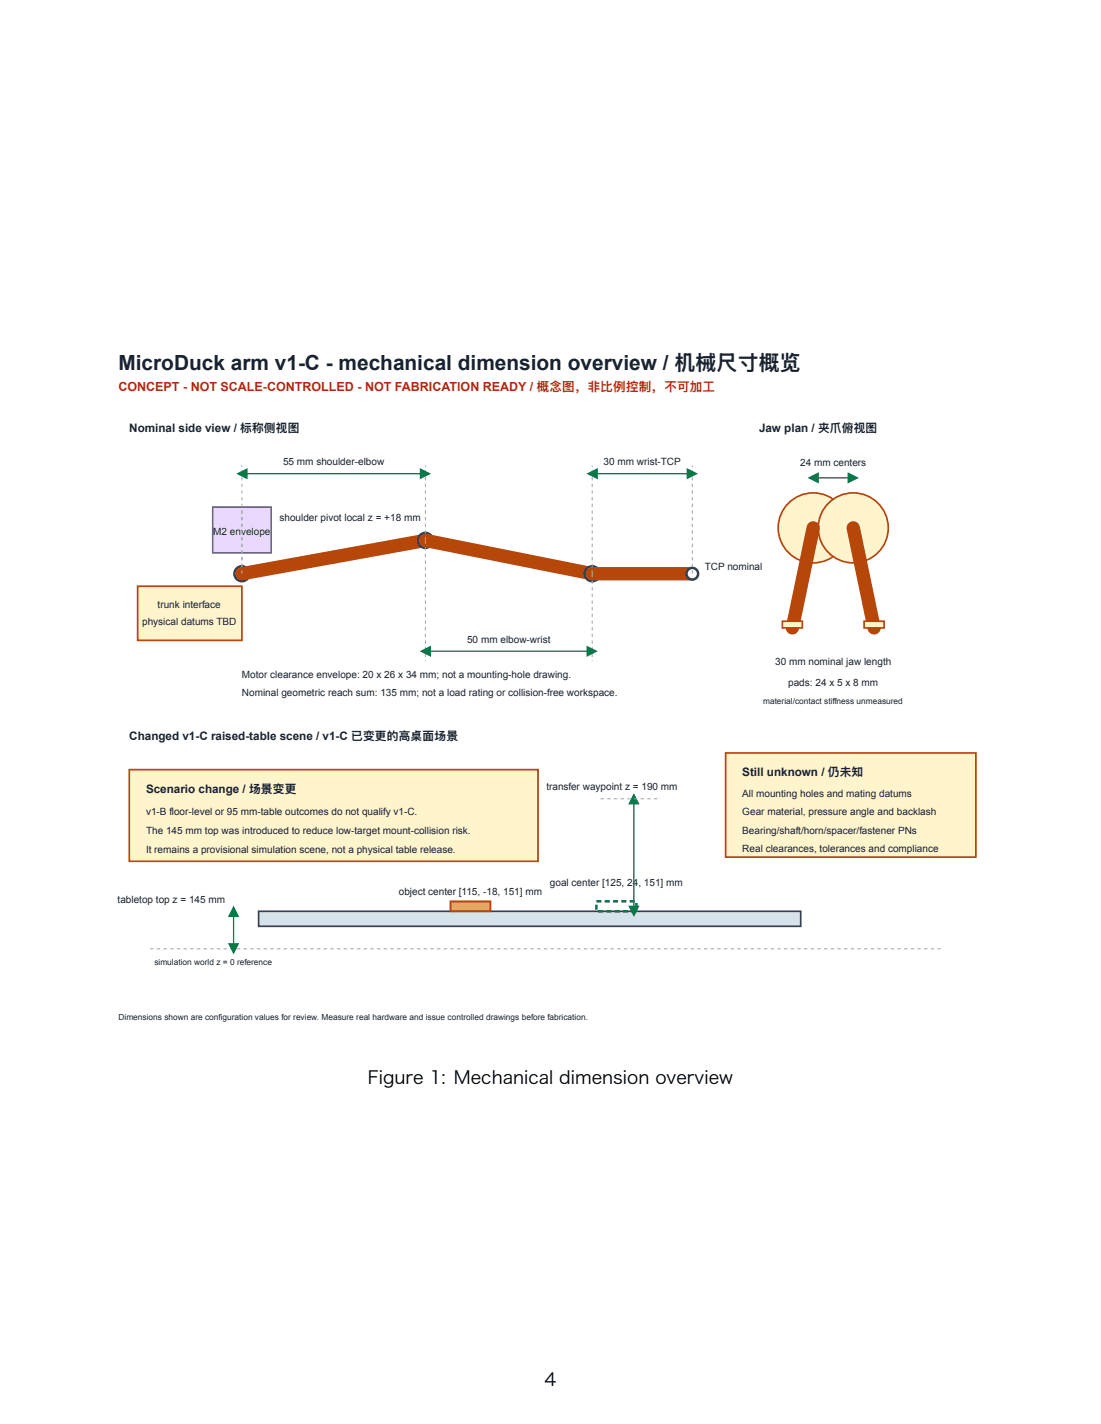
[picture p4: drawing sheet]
<svg xmlns="http://www.w3.org/2000/svg" width="216mm" height="279mm" viewBox="0 0 216 279" stroke-linecap="round" stroke-linejoin="round" font-family="sans-serif">
<defs><g id="words">
<text font-size="4.1" fill="#182230" x="23.2" y="72.5">MicroDuck arm v1-C - mechanical dimension overview / 机械尺寸概览</text>
<g font-size="3.5">
<text x="72.2" y="212.7">Figure 1: Mechanical dimension overview</text>
<text x="106.8" y="271.9">4</text>
</g>
<text font-size="2.5" fill="#b42318" x="23.2" y="76.8">CONCEPT - NOT SCALE-CONTROLLED - NOT FABRICATION READY / 概念图，非比例控制，不可加工</text>
<g font-size="2.3" fill="#182230">
<text x="25.4" y="84.8">Nominal side view / 标称侧视图</text>
<text x="148.8" y="84.8">Jaw plan / 夹爪俯视图</text>
<text x="25.4" y="145.3">Changed v1-C raised-table scene / v1-C 已变更的高桌面场景</text>
<text x="28.6" y="155.6">Scenario change / 场景变更</text>
<text x="145.6" y="152.3">Still unknown / 仍未知</text>
</g>
<g font-size="2" fill="#182230">
<text x="55.5" y="91.1">55 mm shoulder-elbow</text>
<text x="118.4" y="91.1">30 mm wrist-TCP</text>
<text x="156.9" y="91.5">24 mm centers</text>
<text x="41.8" y="104.9">M2 envelope</text>
<text x="54.8" y="102.3">shoulder pivot local z = +18 mm</text>
<text x="138.2" y="111.8">TCP nominal</text>
<text x="30.9" y="119.3">trunk interface</text>
<text x="27.9" y="122.7">physical datums TBD</text>
<text x="91.6" y="126.1">50 mm elbow-wrist</text>
<text x="152" y="130.6">30 mm nominal jaw length</text>
<text x="47.4" y="133">Motor clearance envelope: 20 x 26 x 34 mm; not a mounting-hole drawing.</text>
<text x="47.4" y="136.6">Nominal geometric reach sum: 135 mm; not a load rating or collision-free workspace.</text>
<text x="154.6" y="134.6">pads: 24 x 5 x 8 mm</text>
<text x="107.1" y="155.1">transfer waypoint z = 190 mm</text>
<text x="28.6" y="159.8">v1-B floor-level or 95 mm-table outcomes do not qualify v1-C.</text>
<text x="145.6" y="156.4">All mounting holes and mating datums</text>
<text x="145.6" y="160">Gear material, pressure angle and backlash</text>
<text x="28.6" y="163.6">The 145 mm top was introduced to reduce low-target mount-collision risk.</text>
<text x="28.6" y="167.4">It remains a provisional simulation scene, not a physical table release.</text>
<text x="145.6" y="163.6">Bearing/shaft/horn/spacer/fastener PNs</text>
<text x="145.6" y="167.2">Real clearances, tolerances and compliance</text>
<text x="107.8" y="173.9">goal center [125, 24, 151] mm</text>
<text x="23.1" y="177.2">tabletop top z = 145 mm</text>
<text x="78.2" y="175.5">object center [115, -18, 151] mm</text>
</g>
<g font-size="1.6" fill="#182230">
<text x="149.6" y="138.1">material/contact stiffness unmeasured</text>
<text x="30.3" y="189.3">simulation world z = 0 reference</text>
<text x="23.2" y="200.1">Dimensions shown are configuration values for review. Measure real hardware and issue controlled drawings before fabrication.</text>
</g>
</g></defs>
<path d="M27 115h20.4v10.7h-20.4z" fill="#fff4cc" stroke="#b54708" stroke-width=".33"/>
<circle cx="47.4" cy="112.6" r="1.47" fill="#fff" stroke="#344054" stroke-width=".49"/>
<path d="M41.7 99.5h11.5v9h-11.5z" fill="#e9d7fe" stroke="#6941c6" stroke-width=".33"/>
<path d="M47.4 112.6v-13.1" fill="none" stroke="#98a2b3" stroke-width=".2" stroke-dasharray=".7 .7" stroke-linecap="butt"/>
<path d="M47.4 112.6l36-6.6z" fill="#000" stroke="#b54708" stroke-width="2.6"/>
<circle cx="83.4" cy="106" r="1.47" fill="#fff" stroke="#344054" stroke-width=".49"/>
<path d="M83.4 106l32.7 6.6z" fill="#000" stroke="#b54708" stroke-width="2.6"/>
<circle cx="116.1" cy="112.6" r="1.47" fill="#fff" stroke="#344054" stroke-width=".49"/>
<path d="M116.1 112.6h19.7" fill="none" stroke="#b54708" stroke-width="2.6"/>
<circle cx="135.8" cy="112.6" r="1.14" fill="#fff" stroke="#344054" stroke-width=".49"/>
<path d="M47.4 112.6v-21.3M83.4 106v-14.7" fill="none" stroke="#98a2b3" stroke-width=".2" stroke-dasharray=".7 .7" stroke-linecap="butt"/>
<path d="M47.4 92.9h36" fill="none" stroke="#027a48" stroke-width=".25"/>
<g fill="#027a48">
<path d="M46.3 92.9l2.2-1.1v2.2z"/>
<path d="M82.3 91.8l2.2 1.1-2.2 1.1z"/>
</g>
<path d="M83.4 106v23.7M116.1 112.6v17.1" fill="none" stroke="#98a2b3" stroke-width=".2" stroke-dasharray=".7 .7" stroke-linecap="butt"/>
<path d="M83.4 127.8h32.7" fill="none" stroke="#027a48" stroke-width=".25"/>
<g fill="#027a48">
<path d="M82.3 127.8l2.2-1.1v2.2z"/>
<path d="M115 126.7l2.2 1.1-2.2 1.1z"/>
</g>
<path d="M116.1 112.6v-21.3M135.8 112.6v-21.3" fill="none" stroke="#98a2b3" stroke-width=".2" stroke-dasharray=".7 .7" stroke-linecap="butt"/>
<path d="M116.1 92.9h19.7" fill="none" stroke="#027a48" stroke-width=".25"/>
<g fill="#027a48">
<path d="M115 92.9l2.2-1.1v2.2z"/>
<path d="M134.7 91.8l2.2 1.1-2.2 1.1z"/>
</g>
<g fill="#fff4cc" stroke="#b54708" stroke-width=".33">
<circle cx="159.5" cy="103.6" r="6.9"/>
<circle cx="167.3" cy="103.6" r="6.9"/>
</g>
<g fill="#fff" stroke="#344054" stroke-width=".49">
<circle cx="159.5" cy="103.6" r=".82"/>
<circle cx="167.3" cy="103.6" r=".82"/>
</g>
<path d="M159.5 103.6l-4.1 19.6zM167.3 103.6l4.1 19.6z" fill="#000" stroke="#b54708" stroke-width="2.6"/>
<g fill="#fff4cc" stroke="#b54708" stroke-width=".33">
<path d="M153.4 121.9h3.9v1.3h-3.9z"/>
<path d="M169.4 121.9h4v1.3h-4z"/>
</g>
<path d="M159.5 93.8h7.8" fill="none" stroke="#027a48" stroke-width=".25"/>
<g fill="#027a48">
<path d="M158.4 93.8l2.2-1.1v2.2z"/>
<path d="M166.2 92.7l2.2 1.1-2.2 1.1z"/>
</g>
<path d="M29.4 186.2h155.4" fill="none" stroke="#98a2b3" stroke-width=".2" stroke-dasharray=".7 .7" stroke-linecap="butt"/>
<path d="M50.7 178.8h106.3v3h-106.3z" fill="#d7e3ea" stroke="#344054" stroke-width=".33"/>
<path d="M45.8 178.8v7.4" fill="none" stroke="#027a48" stroke-width=".25"/>
<g fill="#027a48">
<path d="M44.7 185.1h2.2l-1.1 2.2z"/>
<path d="M45.8 177.7l1.1 2.2h-2.2z"/>
</g>
<path d="M88.3 176.8h7.9v2h-7.9z" fill="#fdb022" stroke="#93370d" stroke-width=".33"/>
<path d="M116.9 176.8h7.9v2h-7.9z" fill="none" stroke="#027a48" stroke-width=".49" stroke-dasharray="1 .7" stroke-linecap="butt"/>
<path d="M124.3 156.7v22.1" fill="none" stroke="#027a48" stroke-width=".25"/>
<g fill="#027a48">
<path d="M123.2 177.7h2.2l-1.1 2.2z"/>
<path d="M124.3 155.6l1.1 2.2h-2.2z"/>
</g>
<path d="M117.8 156.7h11.4" fill="none" stroke="#98a2b3" stroke-width=".2" stroke-dasharray=".7 .7" stroke-linecap="butt"/>
<g fill="#fff4cc" stroke="#b54708" stroke-width=".33">
<path d="M25.4 151h80.1v18h-80.1z"/>
<path d="M142.3 147.7h49.1v20.5h-49.1z"/>
</g>
<use href="#words"/>
</svg>
